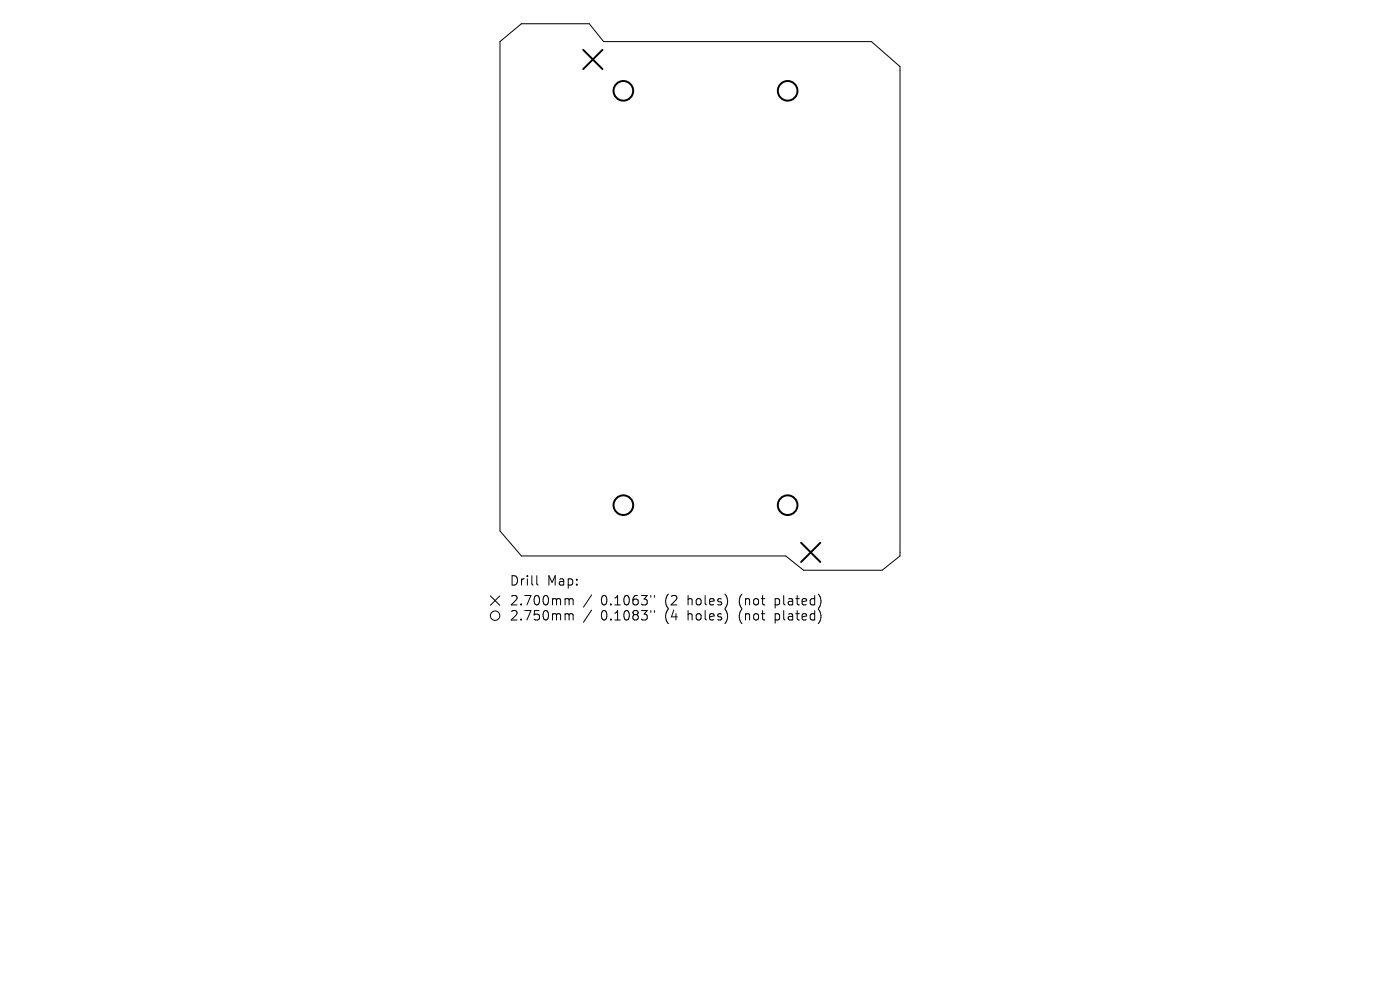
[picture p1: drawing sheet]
<svg xmlns="http://www.w3.org/2000/svg" width="297mm" height="210mm" viewBox="0 0 297 210" stroke-linecap="round" stroke-linejoin="round" font-family="sans-serif">
<defs><g id="words">
<g font-size="2.8">
<text x="108" y="124.5">Drill</text>
<text x="116" y="124.5">Map:</text>
<text x="108" y="128.7">2.700mm</text>
<text x="108" y="131.9">2.750mm</text>
<text x="127.5" y="128.7">0.1063&quot;</text>
<text x="127.5" y="131.9">0.1083&quot;</text>
<text x="141.2" y="128.7">(2</text>
<text x="141.2" y="131.9">(4</text>
<text x="146.2" y="128.7">holes)</text>
<text x="146.2" y="131.9">holes)</text>
<text x="157.2" y="128.7">(not</text>
<text x="157.2" y="131.9">(not</text>
<text x="165" y="128.7">plated)</text>
<text x="165" y="131.9">plated)</text>
</g>
</g></defs>
<g fill="none" stroke="#000" stroke-width=".21">
<path d="M106.1 8.8l4.5-3.8h14.4l3 3.8h56.9l6 5.3v103.8l-3.8 3.1h-16.6l-3.8-3.1h-56.1l-4.5-5.3zM104 126.4l2 2M106 126.4l-2 2M113.9 122.1v1.7l.3 .3M120.2 127l.4 .1 .1 .2M120.2 130.2l.4 .1 .1 .2M120.7 127.3l.3-.3 .5 .1 .1 1.2M120.7 127.3v1M120.7 130.5v1M120.7 130.5l.3-.3 .5 .1 .1 1.2M125.5 126.2l-1.7 2.6M125.5 129.4l-1.7 2.6"/>
<path d="M138.1 126.3v.4M138.1 129.5v.4M138.8 126.3v.4M138.8 129.5v.4"/>
<circle cx="105" cy="130.6" r="1"/>
</g>
<path d="M123.7 10.6l4.1 4.1M127.8 10.6l-4.1 4.1M169.9 115.1l4.1 4.1M174 115.1l-4.1 4.1" fill="none" stroke="#000" stroke-width=".41"/>
<g fill="none" stroke="#000" stroke-width=".42">
<circle cx="132.2" cy="19.3" r="2.08"/>
<circle cx="167.1" cy="19.3" r="2.08"/>
<circle cx="132.2" cy="107.2" r="2.08"/>
<circle cx="167.1" cy="107.2" r="2.08"/>
</g>
<use href="#words"/>
</svg>
